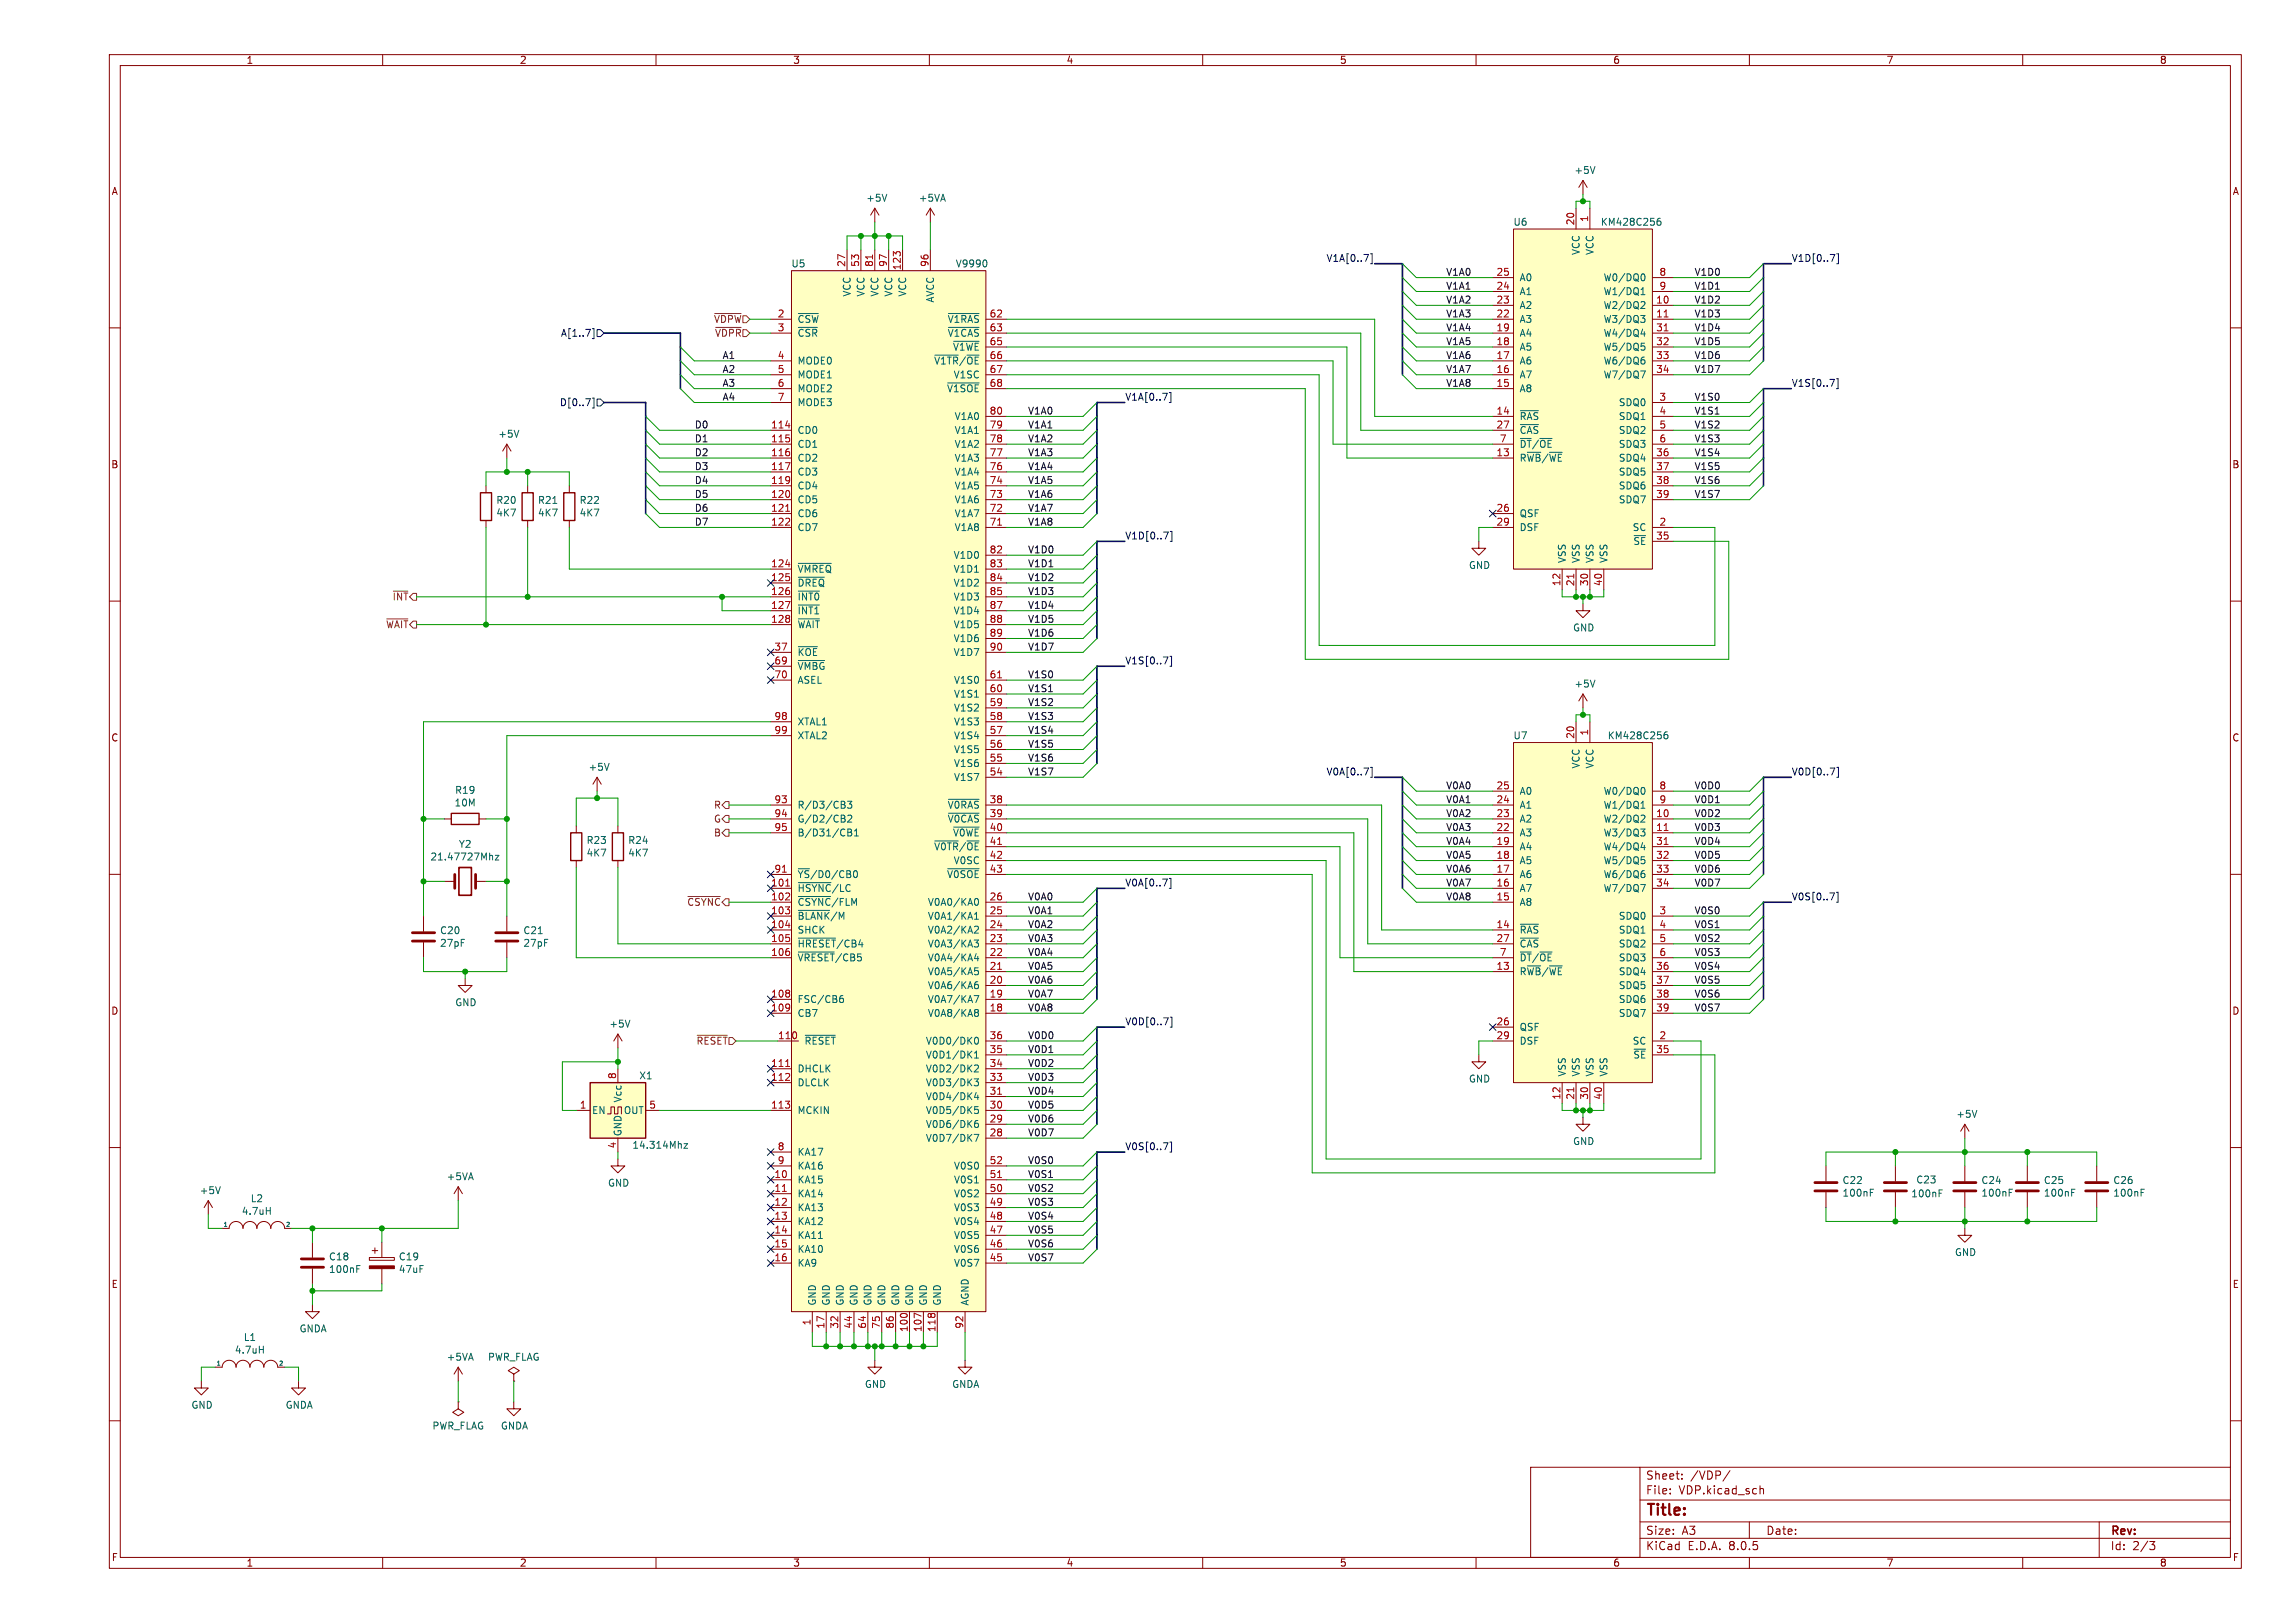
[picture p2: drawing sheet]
<svg xmlns="http://www.w3.org/2000/svg" width="420mm" height="297mm" viewBox="0 0 420 297" stroke-linecap="round" stroke-linejoin="round" font-family="sans-serif">
<defs><g id="words">
<text font-size="2.8" fill="#840000" x="301" y="277.9">Title:</text>
<g font-size="2.1" fill="#840000">
<text x="301" y="273.7">File:</text>
<text x="301" y="271">Sheet:</text>
<text x="307.1" y="273.7">VDP.kicad_sch</text>
<text x="309.2" y="271">/VDP/</text>
<text x="301" y="281.1">Size:</text>
<text x="307.6" y="281.1">A3</text>
<text x="323" y="281.1">Date:</text>
<text x="386" y="281.3">Rev:</text>
<text x="301" y="283.9">KiCad</text>
<text x="308.7" y="283.9">E.D.A.</text>
<text x="316.3" y="283.9">8.0.5</text>
<text x="386" y="283.9">Id:</text>
<text x="390.1" y="283.9">2/3</text>
</g>
<g font-size="1.8" fill="#840000">
<text x="45" y="11.9">1</text>
<text x="95" y="11.9">2</text>
<text x="145" y="11.9">3</text>
<text x="195" y="11.9">4</text>
<text x="245" y="11.9">5</text>
<text x="295" y="11.9">6</text>
<text x="345" y="11.9">7</text>
<text x="395" y="11.9">8</text>
<text x="20.3" y="35.9">A</text>
<text x="408.3" y="35.9">A</text>
<text x="20.3" y="85.9">B</text>
<text x="408.2" y="85.9">B</text>
<text x="20.3" y="135.9">C</text>
<text x="408.2" y="135.9">C</text>
<text x="20.3" y="185.9">D</text>
<text x="408.2" y="185.9">D</text>
<text x="20.3" y="235.9">E</text>
<text x="408.3" y="235.9">E</text>
<text x="20.3" y="285.9">F</text>
<text x="45" y="286.9">1</text>
<text x="95" y="286.9">2</text>
<text x="145" y="286.9">3</text>
<text x="195" y="286.9">4</text>
<text x="245" y="286.9">5</text>
<text x="295" y="286.9">6</text>
<text x="345" y="286.9">7</text>
<text x="395" y="286.9">8</text>
<text x="408.3" y="285.9">F</text>
</g>
<g font-size="1.8" fill="#006464">
<text x="287.9" y="32">+5V</text>
<text x="158.4" y="37.1">+5V</text>
<text x="168" y="37.1">+5VA</text>
<text x="276.8" y="41.5">U6</text>
<text x="292.7" y="41.5">KM428C256</text>
<text x="289.2" y="46.8" transform="rotate(-90 289.2 46.8)">VCC</text>
<text x="291.7" y="46.8" transform="rotate(-90 291.7 46.8)">VCC</text>
<text x="144.7" y="49.1">U5</text>
<text x="174.7" y="49.1">V9990</text>
<text x="277.9" y="51.7">A0</text>
<text x="293.2" y="51.7">W0/DQ0</text>
<text x="145.8" y="59.3">~{CSW}</text>
<text x="155.8" y="54.4" transform="rotate(-90 155.8 54.4)">VCC</text>
<text x="158.3" y="54.4" transform="rotate(-90 158.3 54.4)">VCC</text>
<text x="160.9" y="54.4" transform="rotate(-90 160.9 54.4)">VCC</text>
<text x="163.4" y="54.4" transform="rotate(-90 163.4 54.4)">VCC</text>
<text x="166" y="54.4" transform="rotate(-90 166 54.4)">VCC</text>
<text x="171" y="55.5" transform="rotate(-90 171 55.5)">AVCC</text>
<text x="173.3" y="59.3">~{V1RAS}</text>
<text x="277.9" y="59.3">A3</text>
<text x="277.9" y="56.7">A2</text>
<text x="277.9" y="54.2">A1</text>
<text x="293.2" y="56.7">W2/DQ2</text>
<text x="293.2" y="59.3">W3/DQ3</text>
<text x="293.2" y="54.2">W1/DQ1</text>
<text x="145.8" y="61.8">~{CSR}</text>
<text x="173.3" y="61.8">~{V1CAS}</text>
<text x="174.2" y="64.4">~{V1WE}</text>
<text x="277.9" y="64.4">A5</text>
<text x="277.9" y="61.8">A4</text>
<text x="293.2" y="61.8">W4/DQ4</text>
<text x="293.2" y="64.4">W5/DQ5</text>
<text x="145.8" y="66.9">MODE0</text>
<text x="145.8" y="69.4">MODE1</text>
<text x="145.8" y="72">MODE2</text>
<text x="170.8" y="66.9">~{V1TR}/~{OE}</text>
<text x="173.1" y="72">~{V1SOE}</text>
<text x="174.3" y="69.4">V1SC</text>
<text x="277.9" y="72">A8</text>
<text x="277.9" y="69.4">A7</text>
<text x="277.9" y="66.9">A6</text>
<text x="293.2" y="66.9">W6/DQ6</text>
<text x="293.2" y="69.4">W7/DQ7</text>
<text x="145.8" y="74.5">MODE3</text>
<text x="174.5" y="77.1">V1A0</text>
<text x="277.9" y="77.1">~{RAS}</text>
<text x="296" y="74.5">SDQ0</text>
<text x="296" y="77.1">SDQ1</text>
<text x="91.1" y="80.3">+5V</text>
<text x="145.8" y="79.6">CD0</text>
<text x="145.8" y="82.1">CD1</text>
<text x="174.5" y="82.1">V1A2</text>
<text x="174.5" y="79.6">V1A1</text>
<text x="277.9" y="79.6">~{CAS}</text>
<text x="277.9" y="82.1">~{DT}/~{OE}</text>
<text x="296" y="79.6">SDQ2</text>
<text x="296" y="82.1">SDQ3</text>
<text x="145.8" y="84.7">CD2</text>
<text x="145.8" y="87.2">CD3</text>
<text x="145.8" y="89.8">CD4</text>
<text x="174.5" y="89.8">V1A5</text>
<text x="174.5" y="87.2">V1A4</text>
<text x="174.5" y="84.7">V1A3</text>
<text x="277.9" y="84.7">R~{WB}/~{WE}</text>
<text x="296" y="84.7">SDQ4</text>
<text x="296" y="87.2">SDQ5</text>
<text x="296" y="89.8">SDQ6</text>
<text x="90.7" y="92.4">R20</text>
<text x="90.7" y="94.7">4K7</text>
<text x="98.3" y="92.4">R21</text>
<text x="98.3" y="94.7">4K7</text>
<text x="105.9" y="92.4">R22</text>
<text x="105.9" y="94.7">4K7</text>
<text x="145.8" y="92.3">CD5</text>
<text x="145.8" y="94.8">CD6</text>
<text x="174.5" y="94.8">V1A7</text>
<text x="174.5" y="92.3">V1A6</text>
<text x="277.9" y="94.8">QSF</text>
<text x="296" y="92.3">SDQ7</text>
<text x="145.8" y="97.4">CD7</text>
<text x="174.5" y="97.4">V1A8</text>
<text x="277.9" y="97.4">DSF</text>
<text x="298.6" y="97.4">SC</text>
<text x="298.7" y="99.9">~{SE}</text>
<text x="145.8" y="105">~{VMREQ}</text>
<text x="145.8" y="107.5">~{DREQ}</text>
<text x="174.3" y="102.5">V1D0</text>
<text x="174.3" y="105">V1D1</text>
<text x="174.3" y="107.5">V1D2</text>
<text x="268.6" y="104.3">GND</text>
<text x="286.6" y="103.1" transform="rotate(-90 286.6 103.1)">VSS</text>
<text x="289.2" y="103.1" transform="rotate(-90 289.2 103.1)">VSS</text>
<text x="291.7" y="103.1" transform="rotate(-90 291.7 103.1)">VSS</text>
<text x="294.2" y="103.1" transform="rotate(-90 294.2 103.1)">VSS</text>
<text x="145.8" y="110.1">~{INT0}</text>
<text x="145.8" y="112.6">~{INT1}</text>
<text x="174.3" y="110.1">V1D3</text>
<text x="174.3" y="112.6">V1D4</text>
<text x="145.8" y="115.2">~{WAIT}</text>
<text x="174.3" y="115.2">V1D5</text>
<text x="174.3" y="117.7">V1D6</text>
<text x="287.6" y="115.7">GND</text>
<text x="145.8" y="120.2">~{KOE}</text>
<text x="145.8" y="122.8">~{VMBG}</text>
<text x="145.8" y="125.3">ASEL</text>
<text x="174.3" y="120.2">V1D7</text>
<text x="174.4" y="125.3">V1S0</text>
<text x="174.4" y="130.4">V1S2</text>
<text x="174.4" y="127.9">V1S1</text>
<text x="287.9" y="126">+5V</text>
<text x="145.8" y="132.9">XTAL1</text>
<text x="145.8" y="135.5">XTAL2</text>
<text x="174.4" y="135.5">V1S4</text>
<text x="174.4" y="132.9">V1S3</text>
<text x="276.8" y="135.5">U7</text>
<text x="294" y="135.5">KM428C256</text>
<text x="107.6" y="141.2">+5V</text>
<text x="174.4" y="143.1">V1S7</text>
<text x="174.4" y="140.6">V1S6</text>
<text x="174.4" y="138">V1S5</text>
<text x="289.2" y="140.7" transform="rotate(-90 289.2 140.7)">VCC</text>
<text x="291.7" y="140.7" transform="rotate(-90 291.7 140.7)">VCC</text>
<text x="83.1" y="147.8">10M</text>
<text x="83.1" y="145.5">R19</text>
<text x="145.8" y="148.2">R/D3/CB3</text>
<text x="173.3" y="148.2">~{V0RAS}</text>
<text x="277.9" y="148.2">A1</text>
<text x="277.9" y="145.6">A0</text>
<text x="293.2" y="145.6">W0/DQ0</text>
<text x="293.2" y="148.2">W1/DQ1</text>
<text x="83.8" y="155.3">Y2</text>
<text x="107.2" y="154.6">R23</text>
<text x="114.8" y="154.6">R24</text>
<text x="145.8" y="150.7">G/D2/CB2</text>
<text x="145.8" y="153.3">B/D31/CB1</text>
<text x="173.3" y="150.7">~{V0CAS}</text>
<text x="174.2" y="153.3">~{V0WE}</text>
<text x="277.9" y="155.8">A4</text>
<text x="277.9" y="153.3">A3</text>
<text x="277.9" y="150.7">A2</text>
<text x="293.2" y="150.7">W2/DQ2</text>
<text x="293.2" y="153.3">W3/DQ3</text>
<text x="293.2" y="155.8">W4/DQ4</text>
<text x="78.6" y="157.7">21.47727Mhz</text>
<text x="107.2" y="156.9">4K7</text>
<text x="114.8" y="156.9">4K7</text>
<text x="145.8" y="160.9">~{YS}/D0/CB0</text>
<text x="173.1" y="160.9">~{V0SOE}</text>
<text x="174.3" y="158.3">V0SC</text>
<text x="277.9" y="160.9">A6</text>
<text x="277.9" y="158.3">A5</text>
<text x="293.2" y="158.3">W5/DQ5</text>
<text x="293.2" y="160.9">W6/DQ6</text>
<text x="145.8" y="163.4">~{HSYNC}/LC</text>
<text x="145.8" y="166">~{CSYNC}/FLM</text>
<text x="169.6" y="166">V0A0/KA0</text>
<text x="277.9" y="166">A8</text>
<text x="277.9" y="163.4">A7</text>
<text x="293.2" y="163.4">W7/DQ7</text>
<text x="80.4" y="171.1">C20</text>
<text x="80.4" y="173.5">27pF</text>
<text x="95.6" y="171.1">C21</text>
<text x="95.6" y="173.5">27pF</text>
<text x="145.8" y="168.5">~{BLANK}/M</text>
<text x="145.8" y="171">SHCK</text>
<text x="145.8" y="173.6">~{HRESET}/CB4</text>
<text x="169.6" y="173.6">V0A3/KA3</text>
<text x="169.6" y="171">V0A2/KA2</text>
<text x="169.6" y="168.5">V0A1/KA1</text>
<text x="277.9" y="171">~{RAS}</text>
<text x="277.9" y="173.6">~{CAS}</text>
<text x="296" y="168.5">SDQ0</text>
<text x="296" y="171">SDQ1</text>
<text x="296" y="173.6">SDQ2</text>
<text x="145.8" y="176.1">~{VRESET}/CB5</text>
<text x="169.6" y="178.7">V0A5/KA5</text>
<text x="169.6" y="176.1">V0A4/KA4</text>
<text x="277.9" y="178.7">R~{WB}/~{WE}</text>
<text x="277.9" y="176.1">~{DT}/~{OE}</text>
<text x="296" y="178.7">SDQ4</text>
<text x="296" y="176.1">SDQ3</text>
<text x="83.2" y="184.3">GND</text>
<text x="145.8" y="183.7">FSC/CB6</text>
<text x="169.6" y="183.7">V0A7/KA7</text>
<text x="169.6" y="181.2">V0A6/KA6</text>
<text x="296" y="181.2">SDQ5</text>
<text x="296" y="183.7">SDQ6</text>
<text x="111.4" y="188.2">+5V</text>
<text x="145.8" y="186.3">CB7</text>
<text x="147.1" y="191.4">~{RESET}</text>
<text x="169.3" y="191.4">V0D0/DK0</text>
<text x="169.6" y="186.3">V0A8/KA8</text>
<text x="277.9" y="188.8">QSF</text>
<text x="277.9" y="191.4">DSF</text>
<text x="296" y="186.3">SDQ7</text>
<text x="298.6" y="191.4">SC</text>
<text x="116.8" y="197.7">X1</text>
<text x="145.8" y="196.4">DHCLK</text>
<text x="169.3" y="196.4">V0D2/DK2</text>
<text x="169.3" y="193.9">V0D1/DK1</text>
<text x="286.6" y="197.1" transform="rotate(-90 286.6 197.1)">VSS</text>
<text x="289.2" y="197.1" transform="rotate(-90 289.2 197.1)">VSS</text>
<text x="291.7" y="197.1" transform="rotate(-90 291.7 197.1)">VSS</text>
<text x="294.2" y="197.1" transform="rotate(-90 294.2 197.1)">VSS</text>
<text x="298.7" y="193.9">~{SE}</text>
<text x="113.9" y="201.8" transform="rotate(-90 113.9 201.8)">Vcc</text>
<text x="145.8" y="199">DLCLK</text>
<text x="169.3" y="201.5">V0D4/DK4</text>
<text x="169.3" y="199">V0D3/DK3</text>
<text x="268.6" y="198.3">GND</text>
<text x="108.2" y="204.1">EN</text>
<text x="113.9" y="208" transform="rotate(-90 113.9 208)">GND</text>
<text x="114" y="204.1">OUT</text>
<text x="145.8" y="204.1">MCKIN</text>
<text x="169.3" y="209.1">V0D7/DK7</text>
<text x="169.3" y="206.6">V0D6/DK6</text>
<text x="169.3" y="204.1">V0D5/DK5</text>
<text x="287.6" y="209.7">GND</text>
<text x="357.8" y="204.7">+5V</text>
<text x="115.6" y="210.4">14.314Mhz</text>
<text x="145.8" y="211.7">KA17</text>
<text x="145.8" y="214.2">KA16</text>
<text x="174.4" y="214.2">V0S0</text>
<text x="36.4" y="218.7">+5V</text>
<text x="45.8" y="220.2">L2</text>
<text x="81.6" y="216.2">+5VA</text>
<text x="111.1" y="217.3">GND</text>
<text x="145.8" y="216.8">KA15</text>
<text x="145.8" y="219.3">KA14</text>
<text x="145.8" y="221.8">KA13</text>
<text x="174.4" y="221.8">V0S3</text>
<text x="174.4" y="219.3">V0S2</text>
<text x="174.4" y="216.8">V0S1</text>
<text x="336.9" y="216.9">C22</text>
<text x="336.9" y="219.2">100nF</text>
<text x="349.5" y="219.3">100nF</text>
<text x="350.4" y="216.8">C23</text>
<text x="362.3" y="216.9">C24</text>
<text x="362.3" y="219.2">100nF</text>
<text x="373.8" y="216.9">C25</text>
<text x="373.8" y="219.2">100nF</text>
<text x="386.5" y="216.9">C26</text>
<text x="386.5" y="219.2">100nF</text>
<text x="44.1" y="222.5">4.7uH</text>
<text x="145.8" y="224.4">KA12</text>
<text x="145.8" y="226.9">KA11</text>
<text x="174.4" y="226.9">V0S5</text>
<text x="174.4" y="224.4">V0S4</text>
<text x="60.1" y="233.1">100nF</text>
<text x="60.1" y="230.8">C18</text>
<text x="72.9" y="230.8">C19</text>
<text x="72.9" y="233.1">47uF</text>
<text x="145.8" y="229.5">KA10</text>
<text x="145.8" y="232">KA9</text>
<text x="174.4" y="232">V0S7</text>
<text x="174.4" y="229.5">V0S6</text>
<text x="357.5" y="230">GND</text>
<text x="149.5" y="239" transform="rotate(-90 149.5 239)">GND</text>
<text x="152" y="239" transform="rotate(-90 152 239)">GND</text>
<text x="154.5" y="239" transform="rotate(-90 154.5 239)">GND</text>
<text x="157.1" y="239" transform="rotate(-90 157.1 239)">GND</text>
<text x="159.6" y="239" transform="rotate(-90 159.6 239)">GND</text>
<text x="162.2" y="239" transform="rotate(-90 162.2 239)">GND</text>
<text x="164.7" y="239" transform="rotate(-90 164.7 239)">GND</text>
<text x="167.2" y="239" transform="rotate(-90 167.2 239)">GND</text>
<text x="169.8" y="239" transform="rotate(-90 169.8 239)">GND</text>
<text x="172.3" y="239" transform="rotate(-90 172.3 239)">GND</text>
<text x="177.4" y="239" transform="rotate(-90 177.4 239)">AGND</text>
<text x="44.5" y="245.6">L1</text>
<text x="54.7" y="244">GNDA</text>
<text x="42.9" y="247.9">4.7uH</text>
<text x="81.6" y="249.2">+5VA</text>
<text x="89.2" y="249.2">PWR_FLAG</text>
<text x="34.9" y="258">GND</text>
<text x="52.2" y="258">GNDA</text>
<text x="158.1" y="254.2">GND</text>
<text x="174.1" y="254.2">GNDA</text>
<text x="79" y="261.8">PWR_FLAG</text>
<text x="91.5" y="261.8">GNDA</text>
</g>
<g font-size="1.8" fill="#a90000">
<text x="288" y="41.3" transform="rotate(-90 288 41.3)">20</text>
<text x="290.6" y="40.7" transform="rotate(-90 290.6 40.7)">1</text>
<text x="154.7" y="48.9" transform="rotate(-90 154.7 48.9)">27</text>
<text x="157.2" y="48.9" transform="rotate(-90 157.2 48.9)">53</text>
<text x="159.8" y="48.9" transform="rotate(-90 159.8 48.9)">81</text>
<text x="162.3" y="48.9" transform="rotate(-90 162.3 48.9)">97</text>
<text x="164.8" y="49.5" transform="rotate(-90 164.8 49.5)">123</text>
<text x="169.9" y="48.9" transform="rotate(-90 169.9 48.9)">96</text>
<text x="273.6" y="53.1">24</text>
<text x="273.6" y="50.5">25</text>
<text x="303.5" y="50.5">8</text>
<text x="303.5" y="53.1">9</text>
<text x="142.2" y="58.2">2</text>
<text x="180.9" y="58.2">62</text>
<text x="273.6" y="58.2">22</text>
<text x="273.6" y="55.6">23</text>
<text x="302.9" y="55.6">10</text>
<text x="302.9" y="58.2">11</text>
<text x="142.2" y="60.7">3</text>
<text x="142.2" y="65.8">4</text>
<text x="180.9" y="60.7">63</text>
<text x="180.9" y="63.2">65</text>
<text x="180.9" y="65.8">66</text>
<text x="273.6" y="65.8">17</text>
<text x="273.6" y="63.2">18</text>
<text x="273.6" y="60.7">19</text>
<text x="302.9" y="60.7">31</text>
<text x="302.9" y="63.2">32</text>
<text x="302.9" y="65.8">33</text>
<text x="142.2" y="68.3">5</text>
<text x="142.2" y="70.9">6</text>
<text x="180.9" y="68.3">67</text>
<text x="180.9" y="70.9">68</text>
<text x="273.6" y="70.9">15</text>
<text x="273.6" y="68.3">16</text>
<text x="302.9" y="68.3">34</text>
<text x="142.2" y="73.4">7</text>
<text x="180.9" y="75.9">80</text>
<text x="273.6" y="75.9">14</text>
<text x="303.5" y="73.4">3</text>
<text x="303.5" y="75.9">4</text>
<text x="141" y="78.5">114</text>
<text x="141" y="81">115</text>
<text x="141" y="83.6">116</text>
<text x="180.9" y="83.6">77</text>
<text x="180.9" y="81">78</text>
<text x="180.9" y="78.5">79</text>
<text x="273.6" y="83.6">13</text>
<text x="273.6" y="78.5">27</text>
<text x="274.2" y="81">7</text>
<text x="302.9" y="83.6">36</text>
<text x="303.5" y="78.5">5</text>
<text x="303.5" y="81">6</text>
<text x="141" y="86.1">117</text>
<text x="141" y="88.6">119</text>
<text x="180.9" y="88.6">74</text>
<text x="180.9" y="86.1">76</text>
<text x="302.9" y="86.1">37</text>
<text x="302.9" y="88.6">38</text>
<text x="141" y="91.2">120</text>
<text x="141" y="93.7">121</text>
<text x="180.9" y="93.7">72</text>
<text x="180.9" y="91.2">73</text>
<text x="273.6" y="93.7">26</text>
<text x="302.9" y="91.2">39</text>
<text x="141" y="96.3">122</text>
<text x="180.9" y="96.3">71</text>
<text x="180.9" y="101.3">82</text>
<text x="273.6" y="96.3">29</text>
<text x="302.9" y="98.8">35</text>
<text x="303.5" y="96.3">2</text>
<text x="141" y="103.9">124</text>
<text x="141" y="106.4">125</text>
<text x="180.9" y="103.9">83</text>
<text x="180.9" y="106.4">84</text>
<text x="285.5" y="107.4" transform="rotate(-90 285.5 107.4)">12</text>
<text x="288" y="107.4" transform="rotate(-90 288 107.4)">21</text>
<text x="290.6" y="107.4" transform="rotate(-90 290.6 107.4)">30</text>
<text x="293.1" y="107.4" transform="rotate(-90 293.1 107.4)">40</text>
<text x="141" y="109">126</text>
<text x="141" y="111.5">127</text>
<text x="180.9" y="109">85</text>
<text x="180.9" y="111.5">87</text>
<text x="141" y="114">128</text>
<text x="141.6" y="119.1">37</text>
<text x="180.9" y="114">88</text>
<text x="180.9" y="116.6">89</text>
<text x="180.9" y="119.1">90</text>
<text x="141.6" y="121.7">69</text>
<text x="141.6" y="124.2">70</text>
<text x="180.9" y="124.2">61</text>
<text x="141.6" y="131.8">98</text>
<text x="180.9" y="131.8">58</text>
<text x="180.9" y="129.3">59</text>
<text x="180.9" y="126.7">60</text>
<text x="141.6" y="134.4">99</text>
<text x="180.9" y="136.9">56</text>
<text x="180.9" y="134.4">57</text>
<text x="288" y="135.3" transform="rotate(-90 288 135.3)">20</text>
<text x="290.6" y="134.7" transform="rotate(-90 290.6 134.7)">1</text>
<text x="180.9" y="142">54</text>
<text x="180.9" y="139.4">55</text>
<text x="141.6" y="147.1">93</text>
<text x="141.6" y="149.6">94</text>
<text x="180.9" y="147.1">38</text>
<text x="180.9" y="149.6">39</text>
<text x="273.6" y="149.6">23</text>
<text x="273.6" y="147.1">24</text>
<text x="273.6" y="144.5">25</text>
<text x="302.9" y="149.6">10</text>
<text x="303.5" y="144.5">8</text>
<text x="303.5" y="147.1">9</text>
<text x="141.6" y="152.1">95</text>
<text x="170.8" y="155.8">~{V0TR}/~{OE}</text>
<text x="180.9" y="152.1">40</text>
<text x="180.9" y="154.7">41</text>
<text x="273.6" y="154.7">19</text>
<text x="273.6" y="152.1">22</text>
<text x="302.9" y="152.1">11</text>
<text x="302.9" y="154.7">31</text>
<text x="141.6" y="159.8">91</text>
<text x="180.9" y="157.2">42</text>
<text x="180.9" y="159.8">43</text>
<text x="273.6" y="159.8">17</text>
<text x="273.6" y="157.2">18</text>
<text x="302.9" y="157.2">32</text>
<text x="302.9" y="159.8">33</text>
<text x="141" y="162.3">101</text>
<text x="141" y="164.8">102</text>
<text x="141" y="167.4">103</text>
<text x="180.9" y="167.4">25</text>
<text x="180.9" y="164.8">26</text>
<text x="273.6" y="164.8">15</text>
<text x="273.6" y="162.3">16</text>
<text x="302.9" y="162.3">34</text>
<text x="303.5" y="167.4">3</text>
<text x="141" y="169.9">104</text>
<text x="141" y="172.5">105</text>
<text x="180.9" y="172.5">23</text>
<text x="180.9" y="169.9">24</text>
<text x="273.6" y="169.9">14</text>
<text x="273.6" y="172.5">27</text>
<text x="303.5" y="169.9">4</text>
<text x="303.5" y="172.5">5</text>
<text x="141" y="175">106</text>
<text x="180.9" y="177.5">21</text>
<text x="180.9" y="175">22</text>
<text x="273.6" y="177.5">13</text>
<text x="274.2" y="175">7</text>
<text x="302.9" y="177.5">36</text>
<text x="303.5" y="175">6</text>
<text x="141" y="182.6">108</text>
<text x="141" y="185.2">109</text>
<text x="180.9" y="185.2">18</text>
<text x="180.9" y="182.6">19</text>
<text x="180.9" y="180.1">20</text>
<text x="302.9" y="180.1">37</text>
<text x="302.9" y="182.6">38</text>
<text x="302.9" y="185.2">39</text>
<text x="142.2" y="190.2">110</text>
<text x="180.9" y="190.2">36</text>
<text x="273.6" y="187.7">26</text>
<text x="273.6" y="190.2">29</text>
<text x="303.5" y="190.2">2</text>
<text x="112.8" y="197.6" transform="rotate(-90 112.8 197.6)">8</text>
<text x="141" y="195.3">111</text>
<text x="141" y="197.9">112</text>
<text x="180.9" y="197.9">33</text>
<text x="180.9" y="195.3">34</text>
<text x="180.9" y="192.8">35</text>
<text x="302.9" y="192.8">35</text>
<text x="106" y="202.9">1</text>
<text x="118.7" y="202.9">5</text>
<text x="141" y="202.9">113</text>
<text x="180.9" y="202.9">30</text>
<text x="180.9" y="200.4">31</text>
<text x="285.5" y="201.3" transform="rotate(-90 285.5 201.3)">12</text>
<text x="288" y="201.3" transform="rotate(-90 288 201.3)">21</text>
<text x="290.6" y="201.3" transform="rotate(-90 290.6 201.3)">30</text>
<text x="293.1" y="201.3" transform="rotate(-90 293.1 201.3)">40</text>
<text x="180.9" y="208">28</text>
<text x="180.9" y="205.5">29</text>
<text x="112.8" y="210.3" transform="rotate(-90 112.8 210.3)">4</text>
<text x="141.6" y="215.6">10</text>
<text x="142.2" y="210.6">8</text>
<text x="142.2" y="213.1">9</text>
<text x="180.9" y="215.6">51</text>
<text x="180.9" y="213.1">52</text>
<text x="141.6" y="218.2">11</text>
<text x="141.6" y="220.7">12</text>
<text x="180.9" y="220.7">49</text>
<text x="180.9" y="218.2">50</text>
<text x="141.6" y="223.3">13</text>
<text x="141.6" y="225.8">14</text>
<text x="180.9" y="225.8">47</text>
<text x="180.9" y="223.3">48</text>
<text x="141.6" y="228.3">15</text>
<text x="141.6" y="230.9">16</text>
<text x="180.9" y="230.9">45</text>
<text x="180.9" y="228.3">46</text>
<text x="148.3" y="242.6" transform="rotate(-90 148.3 242.6)">1</text>
<text x="150.9" y="243.2" transform="rotate(-90 150.9 243.2)">17</text>
<text x="153.4" y="243.2" transform="rotate(-90 153.4 243.2)">32</text>
<text x="156" y="243.2" transform="rotate(-90 156 243.2)">44</text>
<text x="158.5" y="243.2" transform="rotate(-90 158.5 243.2)">64</text>
<text x="161" y="243.2" transform="rotate(-90 161 243.2)">75</text>
<text x="163.6" y="243.2" transform="rotate(-90 163.6 243.2)">86</text>
<text x="166.1" y="243.9" transform="rotate(-90 166.1 243.9)">100</text>
<text x="168.7" y="243.9" transform="rotate(-90 168.7 243.9)">107</text>
<text x="171.2" y="243.9" transform="rotate(-90 171.2 243.9)">118</text>
<text x="176.3" y="243.2" transform="rotate(-90 176.3 243.2)">92</text>
</g>
<g font-size="1.8" fill="#000084">
<text x="242.5" y="48">V1A[0..7]</text>
<text x="327.7" y="48">V1D[0..7]</text>
<text x="102.5" y="61.8">A[1..7]</text>
<text x="327.7" y="70.9">V1S[0..7]</text>
<text x="102.3" y="74.5">D[0..7]</text>
<text x="205.7" y="73.4">V1A[0..7]</text>
<text x="205.7" y="98.8">V1D[0..7]</text>
<text x="205.7" y="121.7">V1S[0..7]</text>
<text x="242.5" y="142">V0A[0..7]</text>
<text x="327.7" y="142">V0D[0..7]</text>
<text x="205.7" y="162.3">V0A[0..7]</text>
<text x="327.7" y="164.8">V0S[0..7]</text>
<text x="205.7" y="187.7">V0D[0..7]</text>
<text x="205.7" y="210.6">V0S[0..7]</text>
</g>
<g font-size="1.8" fill="#0f0f0f">
<text x="264.4" y="50.5">V1A0</text>
<text x="264.4" y="53.1">V1A1</text>
<text x="309.9" y="50.5">V1D0</text>
<text x="309.9" y="53.1">V1D1</text>
<text x="264.4" y="58.2">V1A3</text>
<text x="264.4" y="55.6">V1A2</text>
<text x="309.9" y="55.6">V1D2</text>
<text x="309.9" y="58.2">V1D3</text>
<text x="132.1" y="65.8">A1</text>
<text x="264.4" y="60.7">V1A4</text>
<text x="264.4" y="63.2">V1A5</text>
<text x="264.4" y="65.8">V1A6</text>
<text x="309.9" y="63.2">V1D5</text>
<text x="309.9" y="65.8">V1D6</text>
<text x="309.9" y="60.7">V1D4</text>
<text x="132.1" y="70.9">A3</text>
<text x="132.1" y="68.3">A2</text>
<text x="264.4" y="68.3">V1A7</text>
<text x="264.4" y="70.9">V1A8</text>
<text x="309.9" y="68.3">V1D7</text>
<text x="132.1" y="73.4">A4</text>
<text x="188" y="75.9">V1A0</text>
<text x="309.9" y="75.9">V1S1</text>
<text x="309.9" y="73.4">V1S0</text>
<text x="127" y="81">D1</text>
<text x="127" y="78.5">D0</text>
<text x="127" y="83.6">D2</text>
<text x="188" y="78.5">V1A1</text>
<text x="188" y="83.6">V1A3</text>
<text x="188" y="81">V1A2</text>
<text x="309.9" y="81">V1S3</text>
<text x="309.9" y="83.6">V1S4</text>
<text x="309.9" y="78.5">V1S2</text>
<text x="127" y="86.1">D3</text>
<text x="127" y="88.6">D4</text>
<text x="188" y="88.6">V1A5</text>
<text x="188" y="86.1">V1A4</text>
<text x="309.9" y="86.1">V1S5</text>
<text x="309.9" y="88.6">V1S6</text>
<text x="127" y="91.2">D5</text>
<text x="127" y="93.7">D6</text>
<text x="188" y="91.2">V1A6</text>
<text x="188" y="93.7">V1A7</text>
<text x="309.9" y="91.2">V1S7</text>
<text x="127" y="96.3">D7</text>
<text x="188" y="96.3">V1A8</text>
<text x="188" y="101.3">V1D0</text>
<text x="188" y="103.9">V1D1</text>
<text x="188" y="106.4">V1D2</text>
<text x="188" y="109">V1D3</text>
<text x="188" y="111.5">V1D4</text>
<text x="188" y="114">V1D5</text>
<text x="188" y="119.1">V1D7</text>
<text x="188" y="116.6">V1D6</text>
<text x="188" y="124.2">V1S0</text>
<text x="188" y="131.8">V1S3</text>
<text x="188" y="126.7">V1S1</text>
<text x="188" y="129.3">V1S2</text>
<text x="188" y="136.9">V1S5</text>
<text x="188" y="134.4">V1S4</text>
<text x="188" y="142">V1S7</text>
<text x="188" y="139.4">V1S6</text>
<text x="264.4" y="144.5">V0A0</text>
<text x="264.4" y="149.6">V0A2</text>
<text x="264.4" y="147.1">V0A1</text>
<text x="309.9" y="147.1">V0D1</text>
<text x="309.9" y="149.6">V0D2</text>
<text x="309.9" y="144.5">V0D0</text>
<text x="264.4" y="152.1">V0A3</text>
<text x="264.4" y="154.7">V0A4</text>
<text x="309.9" y="152.1">V0D3</text>
<text x="309.9" y="154.7">V0D4</text>
<text x="264.4" y="159.8">V0A6</text>
<text x="264.4" y="157.2">V0A5</text>
<text x="309.9" y="159.8">V0D6</text>
<text x="309.9" y="157.2">V0D5</text>
<text x="188" y="167.4">V0A1</text>
<text x="188" y="164.8">V0A0</text>
<text x="264.4" y="162.3">V0A7</text>
<text x="264.4" y="164.8">V0A8</text>
<text x="309.9" y="162.3">V0D7</text>
<text x="309.9" y="167.4">V0S0</text>
<text x="188" y="172.5">V0A3</text>
<text x="188" y="169.9">V0A2</text>
<text x="309.9" y="172.5">V0S2</text>
<text x="309.9" y="169.9">V0S1</text>
<text x="188" y="177.5">V0A5</text>
<text x="188" y="175">V0A4</text>
<text x="309.9" y="177.5">V0S4</text>
<text x="309.9" y="175">V0S3</text>
<text x="188" y="182.6">V0A7</text>
<text x="188" y="185.2">V0A8</text>
<text x="188" y="180.1">V0A6</text>
<text x="309.9" y="182.6">V0S6</text>
<text x="309.9" y="180.1">V0S5</text>
<text x="309.9" y="185.2">V0S7</text>
<text x="188" y="190.2">V0D0</text>
<text x="188" y="197.9">V0D3</text>
<text x="188" y="195.3">V0D2</text>
<text x="188" y="192.8">V0D1</text>
<text x="188" y="202.9">V0D5</text>
<text x="188" y="200.4">V0D4</text>
<text x="188" y="205.5">V0D6</text>
<text x="188" y="208">V0D7</text>
<text x="188" y="215.6">V0S1</text>
<text x="188" y="213.1">V0S0</text>
<text x="188" y="218.2">V0S2</text>
<text x="188" y="220.7">V0S3</text>
<text x="188" y="223.3">V0S4</text>
<text x="188" y="225.8">V0S5</text>
<text x="188" y="230.9">V0S7</text>
<text x="188" y="228.3">V0S6</text>
</g>
<g font-size="1.8" fill="#725600">
<text x="130.5" y="59.3">~{VDPW}</text>
<text x="130.7" y="61.8">~{VDPR}</text>
<text x="71.7" y="110.1">~{INT}</text>
<text x="70.5" y="115.2">~{WAIT}</text>
<text x="130.5" y="148.2">R</text>
<text x="130.5" y="150.7">G</text>
<text x="130.5" y="153.3">B</text>
<text x="125.6" y="166">~{CSYNC}</text>
<text x="127.3" y="191.4">~{RESET}</text>
</g>
<g font-size="1.1" fill="#006464">
<text x="40.8" y="224.5">1</text>
<text x="52.2" y="224.5">2</text>
<text x="39.5" y="249.9">1</text>
<text x="50.9" y="249.9">2</text>
</g>
</g></defs>
<g fill="none" stroke="#840000" stroke-width=".18">
<path d="M20 10h390v277h-390zM22 12h386v273h-386zM70 10v2M120 10v2M170 10v2M220 10v2M270 10v2M320 10v2M370 10v2M170.2 38.1l-.8 1.3M170.2 38.1v2.5M170.2 38.1l.7 1.3"/>
<path d="M20 60h2M408 60h2M20 110h2M408 110h2M20 160h2M408 160h2M20 210h2M408 210h2M20 260h2M408 260h2M280 268.5h20v16.5h-20zM300 278.5h108"/>
<path d="M300 274.5h108M300 268.5h108M305.5 273.2v.2M305.5 272.5v.1M307.7 270.5v.2M307.7 269.8v.1M316.4 269.1l-1.2 1.9M320 278.5v3M321.9 271.9v1.5M321.9 272.5l.3-.1 .3 .1 .1 .9M384 278.5v6.5M70 285v2"/>
<path d="M120 285v2M170 285v2M220 285v2M270 285v2M300 281.5h108M320 285v2M370 285v2M393.2 282.1h1l-.5 .6 .4 .1 .1 .5-.3 .3h-.5"/>
</g>
<path d="M276.9 41.9h25.4v62.2h-25.4z" fill="#ffffc2"/>
<g fill="none" stroke="#840000" stroke-width=".18">
<path d="M288.3 38.1v3.8M290.8 38.1v3.8M273 55.9h3.9M273 58.4h3.9M273 53.3h3.9M273 50.8h3.9M276.9 41.9h25.4v62.2h-25.4zM302.3 55.9h3.8M302.3 58.4h3.8M302.3 53.3h3.8M302.3 50.8h3.8M273 76.2h3.9"/>
<path d="M273 71.1h3.9M273 68.6h3.9M273 66h3.9M273 63.5h3.9M273 61h3.9M273 78.7h3.9M302.3 76.2h3.8M302.3 68.6h3.8M302.3 66h3.8M302.3 63.5h3.8M302.3 61h3.8M302.3 78.7h3.8"/>
<path d="M302.3 73.7h3.8M273 83.8h3.9M273 96.5h3.9M273 94h3.9M273 81.3h3.9M302.3 83.8h3.8M302.3 96.5h3.8M302.3 99.1h3.8M302.3 86.4h3.8M302.3 88.9h3.8M302.3 91.4h3.8M302.3 81.3h3.8"/>
<path d="M285.7 104.1v3.9M288.3 104.1v3.9M290.8 104.1v3.9M293.4 104.1v3.9"/>
</g>
<g fill="none" stroke="#006464" stroke-width=".18">
<path d="M303.7 39.9l-.4 .1-.2 .5M300.1 57.7h.8l-.4 .5 .3 .1 .1 .5-.2 .2h-.4M300.2 53.9h.7M300.2 53l.3-.4v1.3M300.4 55.2l.4 .1 .1 .3-.8 .9h.8M300.5 50.1a.68 .68 0 0 1 .4 .6 .68 .68 0 0 1-.4 .7M303.1 40.7l.2-.3 .4 .1 .1 .2v.3l-.2 .2h-.3l-.2-.2M278.1 75.2h3.3M278.1 77.7h3.3M300.1 67.9h.9l-.6 1.3M300.2 61.1h.8M300.2 62.8h.6"/>
<path d="M300.4 63.3h.3l.2 .2-.1 .5-.4 .1M300.4 65.8l.4 .1 .1 .2-.1 .4-.4 .1M300.5 65.3h.3M300.8 60.7v.8"/>
</g>
<path d="M304.4 58h.7M304.4 60.5h.7M287.9 105.1v.7" fill="none" stroke="#a90000" stroke-width=".18"/>
<path d="M144.8 49.5h35.5v190.5h-35.5z" fill="#ffffc2"/>
<g fill="none" stroke="#840000" stroke-width=".18">
<path d="M141 58.4h3.8M144.8 49.5h35.5v190.5h-35.5zM154.9 45.7v3.8M157.5 45.7v3.8M160 45.7v3.8M162.6 45.7v3.8M165.1 45.7v3.8M170.2 45.7v3.8M180.3 58.4h3.8M141 78.7h3.8M141 61h3.8M141 66h3.8"/>
<path d="M141 68.6h3.8M141 71.1h3.8M141 73.7h3.8M180.3 78.7h3.8M180.3 61h3.8M180.3 66h3.8M180.3 68.6h3.8M180.3 71.1h3.8M180.3 63.5h3.8M180.3 76.2h3.8M88.9 88.9v1.3M88.9 95.3v1.2"/>
<path d="M141 81.3h3.8M141 83.8h3.8M141 86.4h3.8M141 88.9h3.8M141 91.4h3.8M141 94h3.8M141 96.5h3.8M180.3 81.3h3.8M180.3 83.8h3.8M180.3 86.4h3.8M180.3 88.9h3.8M180.3 91.4h3.8"/>
<path d="M180.3 94h3.8M180.3 96.5h3.8M141 104.1h3.8M141 106.7h3.8M141 109.2h3.8M141 111.8h3.8M141 114.3h3.8M141 119.4h3.8M180.3 104.1h3.8M180.3 106.7h3.8M180.3 109.2h3.8M180.3 111.8h3.8"/>
<path d="M180.3 114.3h3.8M180.3 119.4h3.8M180.3 101.6h3.8M180.3 116.8h3.8M141 134.6h3.8M141 132.1h3.8M141 124.5h3.8M141 121.9h3.8M180.3 139.7h3.8M180.3 137.2h3.8M180.3 134.6h3.8M180.3 132.1h3.8"/>
<path d="M180.3 129.5h3.8M180.3 127h3.8M180.3 124.5h3.8M81.3 149.9h1.2M87.6 149.9h1.3M141 147.3h3.8M141 149.9h3.8M141 152.4h3.8M180.3 147.3h3.8M180.3 149.9h3.8M180.3 152.4h3.8M180.3 154.9h3.8"/>
<path d="M180.3 157.5h3.8M180.3 142.2h3.8M141 162.6h3.8M141 165.1h3.8M141 167.6h3.8M141 170.2h3.8M141 172.7h3.8M141 175.3h3.8M141 160h3.8M180.3 165.1h3.8M180.3 167.6h3.8M180.3 170.2h3.8"/>
<path d="M180.3 172.7h3.8M180.3 175.3h3.8M180.3 177.8h3.8M180.3 160h3.8M141 182.9h3.8M141 185.4h3.8M141 195.6h3.8M141 198.1h3.8M142.2 190.5h3.8M180.3 182.9h3.8M180.3 185.4h3.8M180.3 190.5h3.8"/>
<path d="M180.3 195.6h3.8M180.3 198.1h3.8M180.3 180.3h3.8M180.3 193h3.8M270.5 193v1.3h1.3l-1.3 1.3-1.3-1.3h1.3M141 215.9h3.8M141 218.4h3.8M141 203.2h3.8M141 213.4h3.8M141 210.8h3.8M180.3 215.9h3.8M180.3 218.4h3.8"/>
<path d="M180.3 203.2h3.8M180.3 208.3h3.8M180.3 205.7h3.8M180.3 200.7h3.8M180.3 213.4h3.8M359.4 205.7l-.8 1.3M359.4 205.7v2.6M359.4 205.7l.8 1.3M383.5 213.4v2.8M383.5 218.2v2.8M141 221h3.8M141 223.5h3.8"/>
<path d="M141 226.1h3.8M141 228.6h3.8M141 231.1h3.8M180.3 221h3.8M180.3 223.5h3.8M180.3 226.1h3.8M180.3 228.6h3.8M180.3 231.1h3.8M148.6 240v3.8M151.1 240v3.8M153.7 240v3.8M156.2 240v3.8"/>
<path d="M158.7 240v3.8M161.3 240v3.8M163.8 240v3.8M166.4 240v3.8M168.9 240v3.8M171.4 240v3.8M176.5 248.9v1.3h1.3l-1.3 1.3-1.2-1.3h1.2M176.5 240v3.8"/>
</g>
<g fill="none" stroke="#006464" stroke-width=".18">
<path d="M146 57.4h3.7M146 59.9h3.5M173.5 57.4h5.6M173.5 59.9h5.6M180.4 47.7l.1 .4-.1 .6M171 65h4.3M173.4 70.1h5.7M174.5 62.5h4.6M146 103.1h6.1M146 105.6h4.8M146 108.2h3.9M146 110.7h3.9"/>
<path d="M146 113.3h3.9M146 118.3h3.5M146 120.9h4.8M154.3 146.6l.2 .3-.2 .3 .2 .2 .1 .3-.2 .2h-.5M154.3 149.2l.2 .2-.2 .4 .3 .2-.1 .3-.1 .1M155 146.6h.8l-.4 .5 .4 .1v.6l-.2 .1-.6-.1M155.1 149.3l.5-.1 .2 .3-.8 .9h.8M155.1 151.7h.4l.3 .3-.3 .3 .3 .1v.3l-.2 .3h-.5zM155.1 152.3h.4M156.3 153h.7M156.3 152.1l.4-.4v1.3M171 153.9h4.3"/>
<path d="M173.4 159h5.7M173.5 146.3h5.6M173.5 148.8h5.6M174.5 151.4h4.6M146 161.5h6M146 164.1h5.9M146 166.6h5.8M146 171.7h6.8M146 174.2h6.6M178.2 172h.8l-.4 .5 .3 .1v.6l-.2 .1-.4-.1M178.3 168.2h.7M178.3 167.3l.3-.4v1.3"/>
<path d="M178.3 164.7l.3-.3a.68 .68 0 0 1 .4 .6 .68 .68 0 0 1-.4 .7l-.3-.3M178.3 169.6l.4-.1 .3 .4-.8 .9h.8M178.3 177.7l.4-.1 .3 .2-.1 .5h-.6M178.3 177.1h.6M178.6 174.5l-.3 .9h.7M178.9 179.6l-.4 .1-.2 .3M178.9 175v.8M147.3 189.5h5.5M153.7 182.7h.4l.2 .2-.1 .5h-.5M154.2 182.2l-.4 .1M178.2 182.2h.8l-.5 1.3M178.2 197.4h.8l-.4 .5 .3 .1v.6l-.2 .1-.5-.1"/>
<path d="M178.3 195l.4-.1 .3 .4-.8 .9h.8M178.3 192.7l.3-.4v1.3M178.3 193.6h.7M178.3 185.2l.2 .1M178.3 184.9l.2-.2 .4 .1 .1 .2-.3 .3M178.3 180.3l.4-.2 .3 .3-.1 .5h-.4l-.2-.1M178.4 189.9l.2-.1a.68 .68 0 0 1 .4 .6 .68 .68 0 0 1-.4 .7 .84 .84 0 0 1-.2-1.2zM178.5 185.3h.2M178.5 185.3l-.2 .1M178.6 199.9l-.3 .9h.7M178.7 185.3l.3 .2-.1 .4-.2 .1-.4-.1M178.2 207.6h.8l-.5 1.3"/>
<path d="M178.9 205l-.4 .1a.86 .86 0 0 0 0 1.2l.4-.1 .1-.4-.3-.3-.3 .1-.1 .2M178.9 200.4v.8M178.9 202.5h-.6v.6l.1-.1 .5 .1 .1 .1-.1 .5-.2 .1-.4-.1M361.6 203.2l-.4 1.3M391.7 218.2h.4M391.7 217.6h.6M149.7 226.6h.7"/>
</g>
<g fill="none" stroke="#a90000" stroke-width=".18">
<path d="M159.6 46.7v.7M143.7 77.9h.8M143.7 84.7h.8l-.5 1.2M143.7 96.1h.7M143.7 93.6h.7M144.4 95v.4M182.5 96.1h.7M143.7 110.1h.8l-.5 1.2M143.7 103.3h.8M182.5 124h.7M143.1 159.6h.7M143.7 164.7h.7"/>
<path d="M143.7 162.1h.7M143.7 169.3h.8M144.4 163.5v.5M182.5 177.4h.7M143.7 197.7h.7M143.7 195.2h.7M144.4 196.6v.4M143.1 218h.7M182.5 200.2h.7M182.5 215.5h.7M168.5 240.8l-1.3-.5v.8"/>
</g>
<path d="M87.9 90.2h2v5.1h-2zM82.5 148.8h5.1v2.1h-5.1z" fill="none" stroke="#840000" stroke-width=".25"/>
<path d="M381.5 217.9h4.1M381.5 216.4h4.1" fill="none" stroke="#840000" stroke-width=".51"/>
<path d="M276.9 135.9h25.4v62.2h-25.4z" fill="#ffffc2"/>
<g fill="none" stroke="#840000" stroke-width=".18">
<path d="M276.9 135.9h25.4v62.2h-25.4zM288.3 132.1v3.8M290.8 132.1v3.8M105.4 151.1v1.3M105.4 157.5v1.3M109.2 142.2l-.7 1.3M109.2 142.2v2.6M109.2 142.2l.8 1.3M113 151.1v1.3M113 157.5v1.3M273 149.9h3.9M273 152.4h3.9"/>
<path d="M273 157.5h3.9M273 154.9h3.9M273 147.3h3.9M273 144.8h3.9M302.3 149.9h3.8M302.3 152.4h3.8M302.3 157.5h3.8M302.3 154.9h3.8M302.3 147.3h3.8M302.3 144.8h3.8M77.5 167.6v2.8M77.5 172.5v2.8"/>
<path d="M81.3 161.3h1.9M85.1 179.1v1.2h1.3l-1.3 1.3-1.3-1.3h1.3M87 161.3h1.9M92.7 167.6v2.8M92.7 172.5v2.8M273 177.8h3.9M273 170.2h3.9M273 165.1h3.9M273 162.6h3.9M273 160h3.9M273 172.7h3.9M273 175.3h3.9"/>
<path d="M302.3 177.8h3.8M302.3 170.2h3.8M302.3 162.6h3.8M302.3 160h3.8M302.3 172.7h3.8M302.3 167.6h3.8M302.3 175.3h3.8M113 189.2l-.7 1.3M113 189.2v2.6M113 189.2l.8 1.3M273 190.5h3.9M273 188h3.9"/>
<path d="M285.7 198.1v3.8M288.3 198.1v3.8M290.8 198.1v3.8M293.4 198.1v3.8M302.3 190.5h3.8M302.3 193h3.8M302.3 180.3h3.8M302.3 182.9h3.8M302.3 185.4h3.8M38.1 219.7l-.8 1.3M38.1 219.7v2.5M38.1 219.7l.8 1.3"/>
<path d="M113 212.1v1.3h1.3l-1.3 1.2-1.2-1.2h1.2M334 213.4v2.8M334 218.2v2.8M346.7 213.4v2.8M346.7 218.2v2.8M370.8 213.4v2.8M370.8 218.2v2.8M57.1 227.3v2.8M57.1 232.2v2.7M67.6 230.1h4.5v.5h-4.5zM68.1 228.9h1M68.6 228.3v1.1"/>
<path d="M69.8 227.3v2.8M69.8 232.2v2.7M36.8 252.7v1.3h1.3l-1.3 1.3-1.2-1.3h1.2M83.8 256.5v1.3l1 .6-1 .7-1-.7 1-.6M83.8 256.5h.1"/>
</g>
<g fill="none" stroke="#006464" stroke-width=".18">
<path d="M111.4 139.7l-.4 1.3M304.4 134.7l.2-.3h.3l.2 .3v.3l-.2 .2-.4-.1-.1-.1M305 133.9l-.4 .1-.2 .5M89.7 156.5l.4 .2v.7M90.6 156.5h.7l-.7 .9h.7M300.1 151.7h.8l-.4 .5 .3 .1 .1 .4-.2 .3h-.4M300.2 155.1h.8M300.2 147.9h.7M300.2 147l.3-.4v1.3M300.2 156.8h.6M300.4 149.2h.4l.1 .3-.8 .9h.8M300.4 157.3h.3l.2 .2-.1 .5-.4 .1"/>
<path d="M300.4 159.8l.4 .1 .1 .2-.1 .4-.4 .1M300.5 144.1a.68 .68 0 0 1 .4 .6 .68 .68 0 0 1-.4 .7M300.5 159.3h.3M300.8 154.7v.8M98.5 170.9h.7M278.1 169.1h3.3M278.1 171.7h3.3M300.1 161.9h.9l-.6 1.2M115.2 186.7l-.4 1.3M40.3 217.2l-.4 1.2M342.1 218.2h.4M342.1 217.6h.6"/>
<path d="M354.7 218.4h.4M354.7 217.7h.6M379 218.2h.4M379 217.6h.6M65.3 232.2h.4M65.3 231.6h.6"/>
</g>
<path d="M304.4 152h.7M304.4 154.5h.7M287.9 199.1v.7" fill="none" stroke="#a90000" stroke-width=".18"/>
<path d="M67.6 231.6h4.5v.6h-4.5z" fill="#840000" stroke="#840000" stroke-width=".18"/>
<g fill="none" stroke="#840000" stroke-width=".51">
<path d="M75.4 172.2h4.1M75.4 170.7h4.1M83.2 160v2.6M87 160v2.6M90.7 172.2h4M90.7 170.7h4M332 216.4h4M332 217.9h4M344.7 216.4h4M344.7 217.9h4M368.8 216.4h4.1M368.8 217.9h4.1"/>
<path d="M55.1 231.9h4.1M55.1 230.4h4.1"/>
</g>
<path d="M104.4 152.4h2v5.1h-2zM112 152.4h2v5.1h-2z" fill="none" stroke="#840000" stroke-width=".25"/>
<path d="M83.9 158.8h2.3v5h-2.3z" fill="none" stroke="#840000" stroke-width=".3"/>
<path d="M107.9 198.1h10.2v10.2h-10.2z" fill="#ffffc2"/>
<path d="M95.5 90.2h2v5.1h-2zM103.1 90.2h2.1v5.1h-2.1zM107.9 198.1h10.2v10.2h-10.2z" fill="none" stroke="#840000" stroke-width=".25"/>
<g fill="none" stroke="#840000" stroke-width=".18">
<path d="M160 38.1l-.7 1.3M160 38.1v2.5M160 38.1l.8 1.3M289.6 33l-.8 1.3M289.6 33v2.6M289.6 33l.7 1.3M92.7 81.3l-.8 1.3M92.7 81.3v2.5M92.7 81.3l.8 1.3M96.5 88.9v1.3M96.5 95.3v1.2M104.1 88.9v1.3"/>
<path d="M104.1 95.3v1.2M270.5 99.1v1.2h1.3l-1.3 1.3-1.3-1.3h1.3M289.6 110.5v1.3h1.2l-1.2 1.2-1.3-1.2h1.3M289.6 127v2.5M289.6 127l-.8 1.3M289.6 127l.7 1.3M113 195.6v2.5M83.8 217.2v2.5M83.8 217.2l-.7 1.2M83.8 217.2l.8 1.2M105.4 203.2h2.5M111.1 203.8h.7v-1.2h.6v1.2h.6v-1.2h.7v1.2"/>
<path d="M113 208.3v2.5M118.1 203.2h2.5M289.6 204.5v1.2h1.2l-1.2 1.3-1.3-1.3h1.3M359.4 213.4v2.8M359.4 218.2v2.8M40.6 224.8h1.3a1.27 1.27 0 0 1 1.3-1.3 1.27 1.27 0 0 1 1.2 1.3 1.27 1.27 0 0 1 1.3-1.3 1.27 1.27 0 0 1 1.3 1.3 1.27 1.27 0 0 1 1.3-1.3 1.27 1.27 0 0 1 1.2 1.3 1.27 1.27 0 0 1 1.3-1.3 1.27 1.27 0 0 1 1.3 1.3h1.2M57.1 238.8v1.2h1.3l-1.3 1.3-1.2-1.3h1.2M359.4 224.8v1.3h1.3l-1.3 1.2-1.3-1.2h1.3M39.4 250.2h1.2a1.27 1.27 0 0 1 1.3-1.3 1.27 1.27 0 0 1 1.3 1.3 1.27 1.27 0 0 1 1.2-1.3 1.27 1.27 0 0 1 1.3 1.3 1.27 1.27 0 0 1 1.3-1.3 1.27 1.27 0 0 1 1.3 1.3 1.27 1.27 0 0 1 1.2-1.3 1.27 1.27 0 0 1 1.3 1.3h1.3M54.6 252.7v1.3h1.3l-1.3 1.3-1.3-1.3h1.3M83.8 250.2l-.7 1.3M83.8 250.2v2.5"/>
<path d="M83.8 250.2l.8 1.3M94 251.5l1-.7-1-.6-1 .6 1 .7v1.2M94 252.7h.1M94 256.5v1.3h1.2l-1.2 1.3-1.3-1.3h1.3M160 248.9v1.3h1.3l-1.3 1.3-1.3-1.3h1.3"/>
</g>
<path d="M162.2 35.6l-.4 1.2M291.8 30.5l-.5 1.2M94.9 78.7l-.4 1.3M101.1 92.1h.8M291.8 124.5l-.5 1.2M125.1 209.3h.7l-.7 .8h.7M367.5 218.2h.4M367.5 217.6h.6M48.7 221.6h.7M49.4 220.9v1.3M47.4 247h.8M48.2 246.3v1.3" fill="none" stroke="#006464" stroke-width=".18"/>
<path d="M357.4 217.9h4M357.4 216.4h4" fill="none" stroke="#840000" stroke-width=".51"/>
<g fill="none" stroke="#000084" stroke-width=".18">
<path d="M250.7 46.4h.3v1.9h-.3M334.8 46.6h.8l-.5 1.2M336 46.4h.3v1.9h-.3M108.4 60.1h.3v1.9h-.3M108.4 72.8h.3v1.9h-.3M109.2 60.3h.7l.6 .7-.6 .6h-.7zM109.2 73h.7l.6 .7-.6 .6h-.7zM213.9 71.8h.3v1.9h-.3M334.7 69.4h.9l-.6 1.3M335.9 69.3h.3v1.8h-.3M212.9 97.4h.8l-.5 1.2M214.1 97.2h.3v1.9h-.3"/>
<path d="M272.4 93.4l1.3 1.2M273.7 93.4l-1.3 1.2M140.4 118.8l1.2 1.2M140.4 106.1l1.2 1.2M141.6 118.8l-1.2 1.2M141.6 106.1l-1.2 1.2M140.4 121.3l1.2 1.2M140.4 123.9l1.2 1.2M141.6 121.3l-1.2 1.2M141.6 123.9l-1.2 1.2M212.8 120.2h.8l-.5 1.3M214 120.1h.3v1.8h-.3"/>
<path d="M140.4 159.4l1.2 1.2M141.6 159.4l-1.2 1.2M250.7 140.4h.3v1.8h-.3M334.8 140.5h.8l-.5 1.3M336 140.4h.3v1.8h-.3M140.4 169.6l1.2 1.2M140.4 167l1.2 1.2M140.4 162l1.2 1.2M141.6 169.6l-1.2 1.2M141.6 167l-1.2 1.2M141.6 162l-1.2 1.2M213.9 160.7h.3v1.9h-.3"/>
<path d="M334.7 163.4h.9l-.6 1.3M335.9 163.3h.3v1.8h-.3M140.4 182.3l1.2 1.2M140.4 184.8l1.2 1.2M140.4 197.5l1.2 1.2M140.4 195l1.2 1.2M141.6 182.3l-1.2 1.2M141.6 184.8l-1.2 1.2M141.6 197.5l-1.2 1.2M141.6 195l-1.2 1.2M212.9 186.3h.8l-.5 1.2M214.1 186.1h.3v1.9h-.3"/>
<path d="M272.4 187.4l1.3 1.2M273.7 187.4l-1.3 1.2M140.4 212.8l1.2 1.2M140.4 217.8l1.2 1.2M140.4 215.3l1.2 1.2M140.4 210.2l1.2 1.2M141.6 212.8l-1.2 1.2M141.6 217.8l-1.2 1.2M141.6 215.3l-1.2 1.2M141.6 210.2l-1.2 1.2M212.8 209.1h.8l-.5 1.3M214 209h.3v1.8h-.3"/>
<path d="M140.4 228l1.2 1.2M140.4 225.5l1.2 1.2M140.4 230.5l1.2 1.2M140.4 220.4l1.2 1.2M140.4 222.9l1.2 1.2M141.6 228l-1.2 1.2M141.6 225.5l-1.2 1.2M141.6 230.5l-1.2 1.2M141.6 220.4l-1.2 1.2M141.6 222.9l-1.2 1.2"/>
</g>
<path d="M130.7 57.4h4.9M130.9 59.9h4.7M70.7 113.3h3.9M72 108.2h2.6M132.7 146.7h.6v1.3h-.6l-.6-.7zM132.7 149.2h.6v1.3h-.6l-.6-.6zM132.7 151.8h.6v1.2h-.6l-.6-.6zM125.8 164.1h6M127.5 189.5h5.5" fill="none" stroke="#725600" stroke-width=".18"/>
<g fill="none" stroke="#000084" stroke-width=".3">
<path d="M251.5 48.3h5v20.3M327.7 48.3h-5.1v17.7M110.5 61h14v10.1M110.5 73.7h7.6v20.3M205.7 73.7h-5v20.3M327.7 71.1h-5.1v17.8M205.7 99.1h-5v17.7M205.7 121.9h-5v17.8M251.5 142.2h5v20.4M327.7 142.2h-5.1v17.8M205.7 162.6h-5v20.3M327.7 165.1h-5.1v17.8"/>
<path d="M205.7 188h-5v17.7M205.7 210.8h-5v17.8"/>
</g>
<g fill="none" stroke="#009600" stroke-width=".18">
<path d="M288.3 38.1v-1.3h2.5v1.3M289.6 35.6v1.2M137.2 58.4h3.8M154.9 45.7v-2.5h10.2v2.5M157.5 43.2v2.5M160 40.6v5.1M162.6 43.2v2.5M170.2 40.6v5.1M184.1 58.4h67.4v17.8h21.5M256.5 55.9l2.6 2.5h13.9M256.5 58.4l2.6 2.6h13.9M256.5 53.3l2.6 2.6h13.9"/>
<path d="M256.5 50.8l2.6 2.5h13.9M256.5 48.3l2.6 2.5h13.9M322.6 55.9l-2.6 2.5h-13.9M322.6 58.4l-2.6 2.6h-13.9M322.6 53.3l-2.6 2.6h-13.9M322.6 50.8l-2.6 2.5h-13.9M322.6 48.3l-2.6 2.5h-13.9M118.1 76.2l2.5 2.5h20.4M118.1 78.7l2.5 2.6h20.4M124.5 71.1l2.5 2.6h14M124.5 66l2.5 2.6h14M124.5 63.5l2.5 2.5h14"/>
<path d="M124.5 68.6l2.5 2.5h14M137.2 61h3.8M184.1 68.6h57.2v49.5h72.4v-21.6h-7.6M184.1 61h64.8v17.7h24.1M184.1 66h59.7v15.3h29.2M184.1 63.5h62.3v20.3h26.6M184.1 71.1h54.7v49.6h77.4v-21.6h-10.1M200.7 76.2l-2.6 2.5h-14M200.7 78.7l-2.6 2.6h-14M200.7 73.7l-2.6 2.5h-14M256.5 66l2.6 2.6h13.9M256.5 63.5l2.6 2.5h13.9"/>
<path d="M256.5 68.6l2.6 2.5h13.9M256.5 61l2.6 2.5h13.9M322.6 71.1l-2.6 2.6h-13.9M322.6 76.2l-2.6 2.5h-13.9M322.6 78.7l-2.6 2.6h-13.9M322.6 66l-2.6 2.6h-13.9M322.6 63.5l-2.6 2.5h-13.9M322.6 73.7l-2.6 2.5h-13.9M322.6 61l-2.6 2.5h-13.9M88.9 88.9v-2.5h15.2v2.5M88.9 96.5v17.8M92.7 83.8v2.6"/>
<path d="M96.5 86.4v2.5M96.5 96.5v12.7M104.1 96.5v7.6h36.9M118.1 83.8l2.5 2.6h20.4M118.1 94l2.5 2.5h20.4M118.1 88.9l2.5 2.5h20.4M118.1 91.4l2.5 2.6h20.4M118.1 86.4l2.5 2.5h20.4M118.1 81.3l2.5 2.5h20.4M200.7 83.8l-2.6 2.6h-14M200.7 94l-2.6 2.5h-14M200.7 88.9l-2.6 2.5h-14"/>
<path d="M200.7 91.4l-2.6 2.6h-14M200.7 86.4l-2.6 2.5h-14M200.7 99.1l-2.6 2.5h-14M200.7 81.3l-2.6 2.5h-14M273 96.5h-2.5v2.6M322.6 83.8l-2.6 2.6h-13.9M322.6 88.9l-2.6 2.5h-13.9M322.6 86.4l-2.6 2.5h-13.9M322.6 81.3l-2.6 2.5h-13.9M76.2 109.2h64.8M76.2 114.3h64.8M132.1 109.2v2.6h8.9"/>
<path d="M200.7 116.8l-2.6 2.6h-14M200.7 101.6l-2.6 2.5h-14M200.7 104.1l-2.6 2.6h-14M200.7 106.7l-2.6 2.5h-14M200.7 109.2l-2.6 2.6h-14M200.7 111.8l-2.6 2.5h-14M200.7 114.3l-2.6 2.5h-14M285.7 108v1.2h7.7v-1.2M288.3 108v1.2M289.6 109.2v1.3M290.8 108v1.2M141 132.1h-63.5v35.5"/>
<path d="M141 134.6h-48.3v33M200.7 129.5l-2.6 2.6h-14M200.7 134.6l-2.6 2.6h-14M200.7 137.2l-2.6 2.5h-14M200.7 132.1l-2.6 2.5h-14M200.7 121.9l-2.6 2.6h-14M200.7 124.5l-2.6 2.5h-14M200.7 127l-2.6 2.5h-14M200.7 139.7l-2.6 2.5h-14M288.3 132.1v-1.3h2.5v1.3M289.6 129.5v1.3M77.5 149.9h3.8"/>
<path d="M88.9 149.9h3.8M105.4 151.1v-5h7.6v5M105.4 158.8v16.5h35.6M109.2 144.8v1.3M113 158.8v13.9h28M133.3 152.4h7.7M133.3 149.9h7.7M133.3 147.3h7.7M184.1 157.5h58.5v54.6h68.5v-21.6h-5M184.1 152.4h63.5v25.4h25.4M184.1 147.3h68.6v22.9h20.3M184.1 154.9h61v20.4h27.9"/>
<path d="M184.1 149.9h66.1v22.8h22.8M256.5 149.9l2.6 2.5h13.9M256.5 154.9l2.6 2.6h13.9M256.5 152.4l2.6 2.5h13.9M256.5 157.5l2.6 2.5h13.9M256.5 147.3l2.6 2.6h13.9M256.5 144.8l2.6 2.5h13.9M256.5 142.2l2.6 2.6h13.9M322.6 149.9l-2.6 2.5h-13.9M322.6 154.9l-2.6 2.6h-13.9M322.6 152.4l-2.6 2.5h-13.9M322.6 157.5l-2.6 2.5h-13.9"/>
<path d="M322.6 147.3l-2.6 2.6h-13.9M322.6 144.8l-2.6 2.5h-13.9M322.6 142.2l-2.6 2.6h-13.9M77.5 175.3v2.5h15.2v-2.5M77.5 161.3h3.8M85.1 177.8v1.3M88.9 161.3h3.8M133.3 165.1h7.7M184.1 160h55.9v54.6h73.7v-21.6h-7.6M200.7 177.8l-2.6 2.5h-14M200.7 167.6l-2.6 2.6h-14M200.7 162.6l-2.6 2.5h-14"/>
<path d="M200.7 170.2l-2.6 2.5h-14M200.7 175.3l-2.6 2.5h-14M200.7 172.7l-2.6 2.6h-14M200.7 165.1l-2.6 2.5h-14M256.5 162.6l2.6 2.5h13.9M256.5 160l2.6 2.6h13.9M322.6 177.8l-2.6 2.5h-13.9M322.6 167.6l-2.6 2.6h-13.9M322.6 170.2l-2.6 2.5h-13.9M322.6 175.3l-2.6 2.5h-13.9M322.6 172.7l-2.6 2.6h-13.9M322.6 165.1l-2.6 2.5h-13.9"/>
<path d="M322.6 160l-2.6 2.6h-13.9M113 194.3h-10.1v8.9h2.5M113 191.8v3.8M134.6 190.5h7.6M200.7 180.3l-2.6 2.6h-14M200.7 188l-2.6 2.5h-14M200.7 190.5l-2.6 2.5h-14M200.7 182.9l-2.6 2.5h-14M200.7 193l-2.6 2.6h-14M200.7 198.1l-2.6 2.6h-14M200.7 195.6l-2.6 2.5h-14M273 190.5h-2.5v2.5"/>
<path d="M322.6 180.3l-2.6 2.6h-13.9M322.6 182.9l-2.6 2.5h-13.9M83.8 219.7v5.1h-30.5M113 210.8v1.3M120.6 203.2h20.4M200.7 200.7l-2.6 2.5h-14M200.7 210.8l-2.6 2.6h-14M200.7 205.7l-2.6 2.6h-14M200.7 213.4l-2.6 2.5h-14M200.7 203.2l-2.6 2.5h-14M200.7 215.9l-2.6 2.5h-14M200.7 218.4l-2.6 2.6h-14"/>
<path d="M285.7 201.9v1.3h7.7v-1.3M288.3 201.9v1.3M289.6 203.2v1.3M290.8 201.9v1.3M334 213.4v-2.6h49.5v2.6M346.7 210.8v2.6M359.4 208.3v5.1M370.8 210.8v2.6M38.1 222.2v2.6h2.5M57.1 224.8v2.5M57.1 234.9v3.9M69.8 224.8v2.5"/>
<path d="M69.8 234.9v1.3h-12.7M200.7 221l-2.6 2.5h-14M200.7 226.1l-2.6 2.5h-14M200.7 223.5l-2.6 2.6h-14M200.7 228.6l-2.6 2.5h-14M334 221v2.5h49.5v-2.5M346.7 221v2.5M359.4 221v3.8M370.8 221v2.5M39.4 250.2h-2.6v2.5M52.1 250.2h2.5v2.5M83.8 252.7v3.8"/>
<path d="M94 252.7v3.8M148.6 243.8v2.6h22.8v-2.6M151.1 243.8v2.6M153.7 243.8v2.6M156.2 243.8v2.6M158.7 243.8v2.6M160 246.4v2.5M161.3 243.8v2.6M163.8 243.8v2.6M166.4 243.8v2.6M168.9 243.8v2.6M176.5 243.8v5.1"/>
</g>
<g fill="#009600" stroke="#009600" stroke-width=".18">
<circle cx="92.7" cy="161.3" r=".46"/>
<circle cx="156.2" cy="246.4" r=".46"/>
<circle cx="158.7" cy="246.4" r=".46"/>
<circle cx="153.7" cy="246.4" r=".46"/>
<circle cx="151.1" cy="246.4" r=".46"/>
<circle cx="163.8" cy="246.4" r=".46"/>
<circle cx="161.3" cy="246.4" r=".46"/>
<circle cx="160" cy="246.4" r=".46"/>
<circle cx="168.9" cy="246.4" r=".46"/>
<circle cx="166.4" cy="246.4" r=".46"/>
<circle cx="69.8" cy="224.8" r=".46"/>
<circle cx="85.1" cy="177.8" r=".46"/>
<circle cx="113" cy="194.3" r=".46"/>
<circle cx="57.1" cy="236.2" r=".46"/>
<circle cx="57.1" cy="224.8" r=".46"/>
<circle cx="92.7" cy="149.9" r=".46"/>
<circle cx="77.5" cy="149.9" r=".46"/>
<circle cx="77.5" cy="161.3" r=".46"/>
<circle cx="88.9" cy="114.3" r=".46"/>
<circle cx="109.2" cy="146.1" r=".46"/>
<circle cx="289.6" cy="203.2" r=".46"/>
<circle cx="290.8" cy="203.2" r=".46"/>
<circle cx="370.8" cy="223.5" r=".46"/>
<circle cx="359.4" cy="223.5" r=".46"/>
<circle cx="359.4" cy="210.8" r=".46"/>
<circle cx="346.7" cy="210.8" r=".46"/>
<circle cx="370.8" cy="210.8" r=".46"/>
<circle cx="346.7" cy="223.5" r=".46"/>
<circle cx="288.3" cy="203.2" r=".46"/>
<circle cx="96.5" cy="109.2" r=".46"/>
<circle cx="132.1" cy="109.2" r=".46"/>
<circle cx="92.7" cy="86.4" r=".46"/>
<circle cx="96.5" cy="86.4" r=".46"/>
<circle cx="157.5" cy="43.2" r=".46"/>
<circle cx="160" cy="43.2" r=".46"/>
<circle cx="162.6" cy="43.2" r=".46"/>
<circle cx="288.3" cy="109.2" r=".46"/>
<circle cx="289.6" cy="130.8" r=".46"/>
<circle cx="289.6" cy="109.2" r=".46"/>
<circle cx="290.8" cy="109.2" r=".46"/>
<circle cx="289.6" cy="36.8" r=".46"/>
</g>
<use href="#words"/>
</svg>
